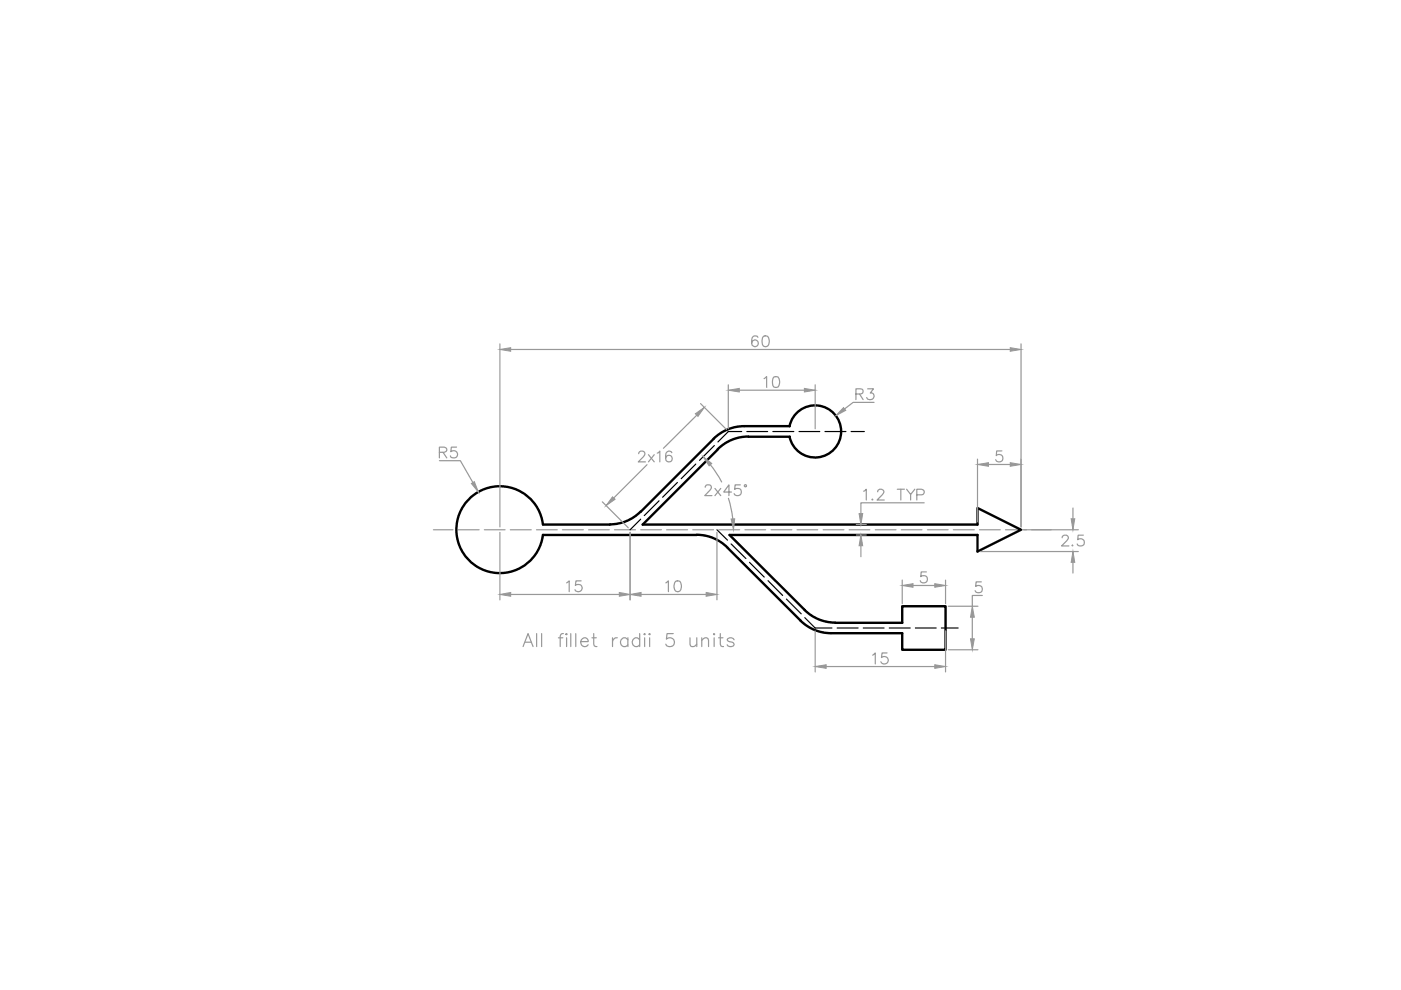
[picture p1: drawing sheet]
<svg xmlns="http://www.w3.org/2000/svg" width="297mm" height="210mm" viewBox="0 0 297 210" stroke-linecap="round" stroke-linejoin="round" font-family="sans-serif">
<!-- layer: 0 -->
<path d="M152.2 95.3l-15.9 15.9h70.9v-3.5l9.3 4.6-9.3 4.6v-3.5h-52.5l15.9 15.9M158.7 92.6a9.2 9.2 0 0 0-6.5 2.7M158.7 92.6h8.8M167.4 90.4a5.5 5.5 0 0 1 8.5-3.5 5.5 5.5 0 0 1 0 9.2 5.5 5.5 0 0 1-8.5-3.5M167.5 90.4h-9.7a9.2 9.2 0 0 0-6.5 2.7l-15.5 15.4M129.3 111.2h-14.2a9.2 9.2 0 0 0-14.1-6.7 9.2 9.2 0 0 0 0 15.6 9.2 9.2 0 0 0 14.1-6.7h32.6M135.8 108.5a9.2 9.2 0 0 1-6.5 2.7M147.7 113.4a9.2 9.2 0 0 1 6.5 2.7M154.2 116.1l15.5 15.4M169.7 131.6a9.2 9.2 0 0 0 6.5 2.7M170.6 129.3a9.2 9.2 0 0 0 6.5 2.7l14.2 .1v-3.6h9.2v9.3h-9.2v-3.5h-15.1" fill="none" stroke="#000" stroke-width=".51"/>
<!-- layer: new -->
<g fill="none" stroke="#989898" stroke-width=".25">
<path d="M91.9 112.3h4.1M97.1 112.3h4.5M102.7 112.3h4.4M108.2 112.3h4.4M113.7 112.3h4.4M119.2 112.3h4.5M124.8 112.3h4.4M130.3 112.3h4.4M135.8 112.3h4.4M141.3 112.3h4.5M146.9 112.3h4.4M152.4 112.3h4.4"/>
<path d="M157.9 112.3h4.4M163.5 112.3h4.4M169 112.3h4.4M174.5 112.3h4.4M180 112.3h4.4M185.6 112.3h4.4M191.1 112.3h4.4M196.6 112.3h4.4M202.1 112.3h4.5M207.7 112.3h4.4M213.2 112.3h4.4M218.7 112.3h4.2"/>
</g>
<!-- layer: 0 -->
<g fill="none" stroke="#000" stroke-width=".25">
<path d="M147.5 98.4l-3.1 3.1M151.5 94.5l-3.2 3.1M157.3 91.5h-2.9l-2.2 2.2M158.4 91.5h4.4M163.9 91.5h4.4M169.4 91.5h4.4M174.9 91.5h4.5M180.5 91.5h2.7M135.8 110.1l-2.2 2.2M139.7 106.2l-3.1 3.1M143.6 102.3l-3.1 3.1M152 112.3l2.2 2.2"/>
<path d="M155 115.3l3.1 3.1M158.9 119.2l3.1 3.2M162.8 123.1l3.1 3.2M166.7 127l3.2 3.1M170.6 131l2.2 2.2h3.6M177.5 133.2h4.4M183 133.2h4.4M188.5 133.2h4.5M194.1 133.2h4.4M199.6 133.2h3.5"/>
</g>
<!-- layer: Layer1 -->
<g fill="none" stroke="#989898" stroke-width=".25">
<path d="M106 72.9v38.8M108.3 74.1h105.9M160.7 71.5a.72 .72 0 0 0-1-.2 1.73 1.73 0 0 0 0 2.1 .7 .7 0 0 0 1-.4 .7 .7 0 0 0-.5-.9 .7 .7 0 0 0-.8 .6M161.9 71.3a.8 .8 0 0 1 1.1 .3 1.43 1.43 0 0 1-.6 1.9h-.2a1 1 0 0 1-.6-1.3zM164.1 79.9a.8 .8 0 0 1 1.1 .4 1.85 1.85 0 0 1-.2 1.8 .8 .8 0 0 1-1.1-.4 2.21 2.21 0 0 1 .2-1.8zM216.5 72.9v38.8M93.2 97.7h4.4l2.7 4.6M93.2 95.9h1a.59 .59 0 0 0 .5-.7l-.5-.4h-1v2.3M93.9 95.9l.8 1.2M96.8 94.8h-1.1l-.1 1a.82 .82 0 0 1 1.2-.1 .82 .82 0 0 1-.1 1.2 .82 .82 0 0 1-1.2-.2M135.4 96.2l.2-.4 .7-.2a.56 .56 0 0 1 .3 .9l-1.3 1.4h1.5M137.2 98.5l-7.1 7.1"/>
<path d="M137.5 96.4l1.2 1.5M138.7 96.4l-1.2 1.5M139.3 96.1l.6-.5v2.3M142.4 96a.68 .68 0 0 0-.6-.4 .68 .68 0 0 0-.6 .5 1.75 1.75 0 0 0 .3 1.7 .7 .7 0 0 0 1-.3 .7 .7 0 0 0-.5-.9 .7 .7 0 0 0-.9 .6M147.7 88l-7 7.1M148.5 85.6l5.5 5.5M150.6 98.5l1.5 2.1 .9 1.6M154.4 81.6v9.3M156.7 82.7h13.8M162 80.3l.5-.4v2.2M172.8 81.6v9.3M181.5 83.5l1.3-.1 .2-.3-.1-.5-.5-.2h-.9v2.3"/>
<path d="M182.2 83.5l.8 1.2M184 82.4h1.2l-.7 .9a.73 .73 0 0 1 .8 .9 .73 .73 0 0 1-1 .5l-.3-.1-.2-.3M185.3 85.3h-4.4l-1.8 1.4M207.2 97.3v13.3M209.6 98.5h4.6M212.4 95.6h-1.1l-.1 1a.8 .8 0 0 1 1.2 0 .8 .8 0 0 1-.1 1.2 .8 .8 0 0 1-1.2-.3M106 112.9v14.3M127.7 106.4l5.5 5.5M133.6 112.9v14.3M149.5 103.3l.2-.4a.81 .81 0 0 1 1 .1 .74 .74 0 0 1-.2 1l-1.1 1.1h1.5M151.6 103.6l1.2 1.5M152 112.9v14.3"/>
<path d="M152.8 103.6l-1.2 1.5M154.4 105.6l.5 1.9 .5 2.5M155.1 104.3h-1.7l1.1-1.5v2.3M157 102.8h-1.1l-.1 1a.8 .8 0 0 1 1.2 0 .8 .8 0 0 1-.2 1.2 .8 .8 0 0 1-1.2-.3M181.6 113.4h2.1M181.6 111.2h2.1M182.5 115.7v2.3M183.1 104.2l.6-.5v2.3M185 105.8l-.1 .1h.2M186.1 104.3l.1-.4a.74 .74 0 0 1 1.2 .3l-.3 .7-1.1 1.1h1.5M190.2 103.7h1.6M191 103.7v2.3"/>
<path d="M192.2 103.7l.9 1.1 .9-1.1M193.1 104.8v1.2M194.4 104.9h1a.59 .59 0 0 0 .6-.6 .59 .59 0 0 0-.6-.6h-1v2.3M195.9 106.6h-13.4v2.3M207.8 116.9h20.8M217.1 112.3h11.5M225.2 114l.1-.3 .3-.2 .7 .1a.49 .49 0 0 1 .1 .8l-1.3 1.4h1.5M227.4 115.5l-.1 .2h.2M227.5 107.7v2.3M227.5 119.2v2.3M229.7 113.5h-1.1l-.1 .9a.81 .81 0 0 1 1.2 .1 .81 .81 0 0 1-.2 1.2 .81 .81 0 0 1-1.1-.4M108.3 126h23"/>
<path d="M110.9 137.1l1.1-2.8 1 2.8M111.3 136.2h1.3M113.8 134.3v2.8M114.8 134.3v2.8M118.4 135.2h.9M119.5 134.3l-.6 .2-.1 .3v2.3M120 134.5l.1-.2 .2 .2-.2 .1zM120.1 123.6l.6-.4v2.2M120.1 135.2v1.9M121 134.3v2.8M122.1 134.3v2.8M123.1 136h1.6a.79 .79 0 0 0-.8-.8 .79 .79 0 0 0-.8 .8 .87 .87 0 0 0 .5 1 .87 .87 0 0 0 1.1-.3"/>
<path d="M123.2 123.2h-1.1l-.1 .9a.81 .81 0 0 1 1.2 0 .81 .81 0 0 1-.1 1.2 .81 .81 0 0 1-1.2-.3M125.5 135.2h.9M125.9 134.3v2.3l.1 .4 .6 .1M129.9 135.2v1.9M130.9 135.2a.93 .93 0 0 0-1 .8M133.1 135.7a.91 .91 0 0 0-1.6 .2 .91 .91 0 0 0 1.1 1.2l.5-.4M133.1 135.2v1.9M135.6 135.7a.91 .91 0 0 0-1.6 .2 .91 .91 0 0 0 1.1 1.2l.5-.4M135.6 134.3v2.8M135.9 126h13.8M136.7 134.3l.1 .2-.1 .1-.1-.1zM136.7 135.2v1.9"/>
<path d="M137.7 134.3l.2 .2-.2 .1-.1-.1zM137.7 135.2v1.9M141.2 123.6l.5-.4v2.2M142.7 134.3h-1.3l-.1 1.2a.97 .97 0 0 1 1.4 0 .97 .97 0 0 1-.1 1.4 .97 .97 0 0 1-1.4-.3M143.2 123.2a.8 .8 0 0 1 1.1 .4 1.43 1.43 0 0 1-.5 1.8h-.2a1.23 1.23 0 0 1-.6-1.8zM146.3 135.2l.1 1.8 .7 .1 .6-.5M147.7 135.2v1.9M148.8 135.8l.7-.6 .6 .2 .1 1.7M148.8 135.2v1.9M151.4 134.3l.1 .2-.1 .1-.1-.1zM151.4 135.2v1.9M152.3 135.2h1"/>
<path d="M152.7 134.3v2.3l.2 .4 .5 .1M155.6 135.7a.84 .84 0 0 0-1.4 0l.4 .3 .9 .3 .1 .4a.88 .88 0 0 1-1.4 0M172.8 133.7v8.8M185 138.9l.6-.5v2.4M188.1 138.4h-1.1l-.1 1a.83 .83 0 0 1 1.2 0 .83 .83 0 0 1-.1 1.3 .83 .83 0 0 1-1.2-.4M191.3 123v5M193.6 124.1h4.6M196.4 121.3h-1.1l-.1 1a.8 .8 0 0 1 1.2 0 .8 .8 0 0 1-.1 1.2 .8 .8 0 0 1-1.2-.4M200.5 123v5M200.5 133.7v8.8M201.1 137.8h6.2M201.1 128.5h6.2"/>
<path d="M206.1 130.9v4.5M208.1 123.4h-1.1l-.1 .9a.81 .81 0 0 1 1.2 .1 .81 .81 0 0 1-.2 1.2 .81 .81 0 0 1-1.2-.4M208.3 126.3h-2.2v2.2M175.2 141.3h23"/>
<circle cx="158" cy="103" r=".23"/>
</g>
<g fill="#989898" stroke="#989898" stroke-width=".21">
<path d="M106 74.1l2.3-.4v.8z"/>
<path d="M214.2 73.7l2.3 .4-2.3 .4z"/>
<path d="M133.6 126l2.3-.4v.8z"/>
<path d="M149.7 125.6l2.3 .4-2.3 .4z"/>
<path d="M155 110h.8l-.3 2.3z"/>
<path d="M149.1 96.8l1.8 1.5-.5 .5z"/>
<path d="M131.3 125.6l2.3 .4-2.3 .4z"/>
<path d="M106 126l2.3-.4v.8z"/>
<path d="M154.4 82.7l2.3-.3v.7z"/>
<path d="M170.5 82.4l2.3 .3-2.3 .4z"/>
<path d="M147.4 87.7l1.9-1.3-1.3 1.9z"/>
<path d="M129.9 105.3l.5 .5-1.9 1.4z"/>
<path d="M178.8 86.4l.5 .6-2.1 1.1z"/>
<path d="M99.9 102.5l.7-.4 .8 2.2z"/>
<path d="M214.2 98.1l2.3 .4-2.3 .4z"/>
<path d="M207.2 98.5l2.4-.4v.8z"/>
<path d="M227.5 116.9l.4 2.3h-.8z"/>
<path d="M227.1 110h.8l-.4 2.3z"/>
<path d="M191.3 124.1l2.3-.3v.7z"/>
<path d="M198.2 123.8l2.3 .3-2.3 .4z"/>
<path d="M205.8 135.4h.8l-.5 2.4z"/>
<path d="M206.1 128.5l.5 2.4h-.8z"/>
<path d="M172.8 141.3l2.4-.4v.8z"/>
<path d="M198.2 140.9l2.3 .4-2.3 .4z"/>
<path d="M182.5 113.4l.4 2.3h-.8z"/>
<path d="M182.1 108.9h.8l-.4 2.3z"/>
</g>
</svg>
